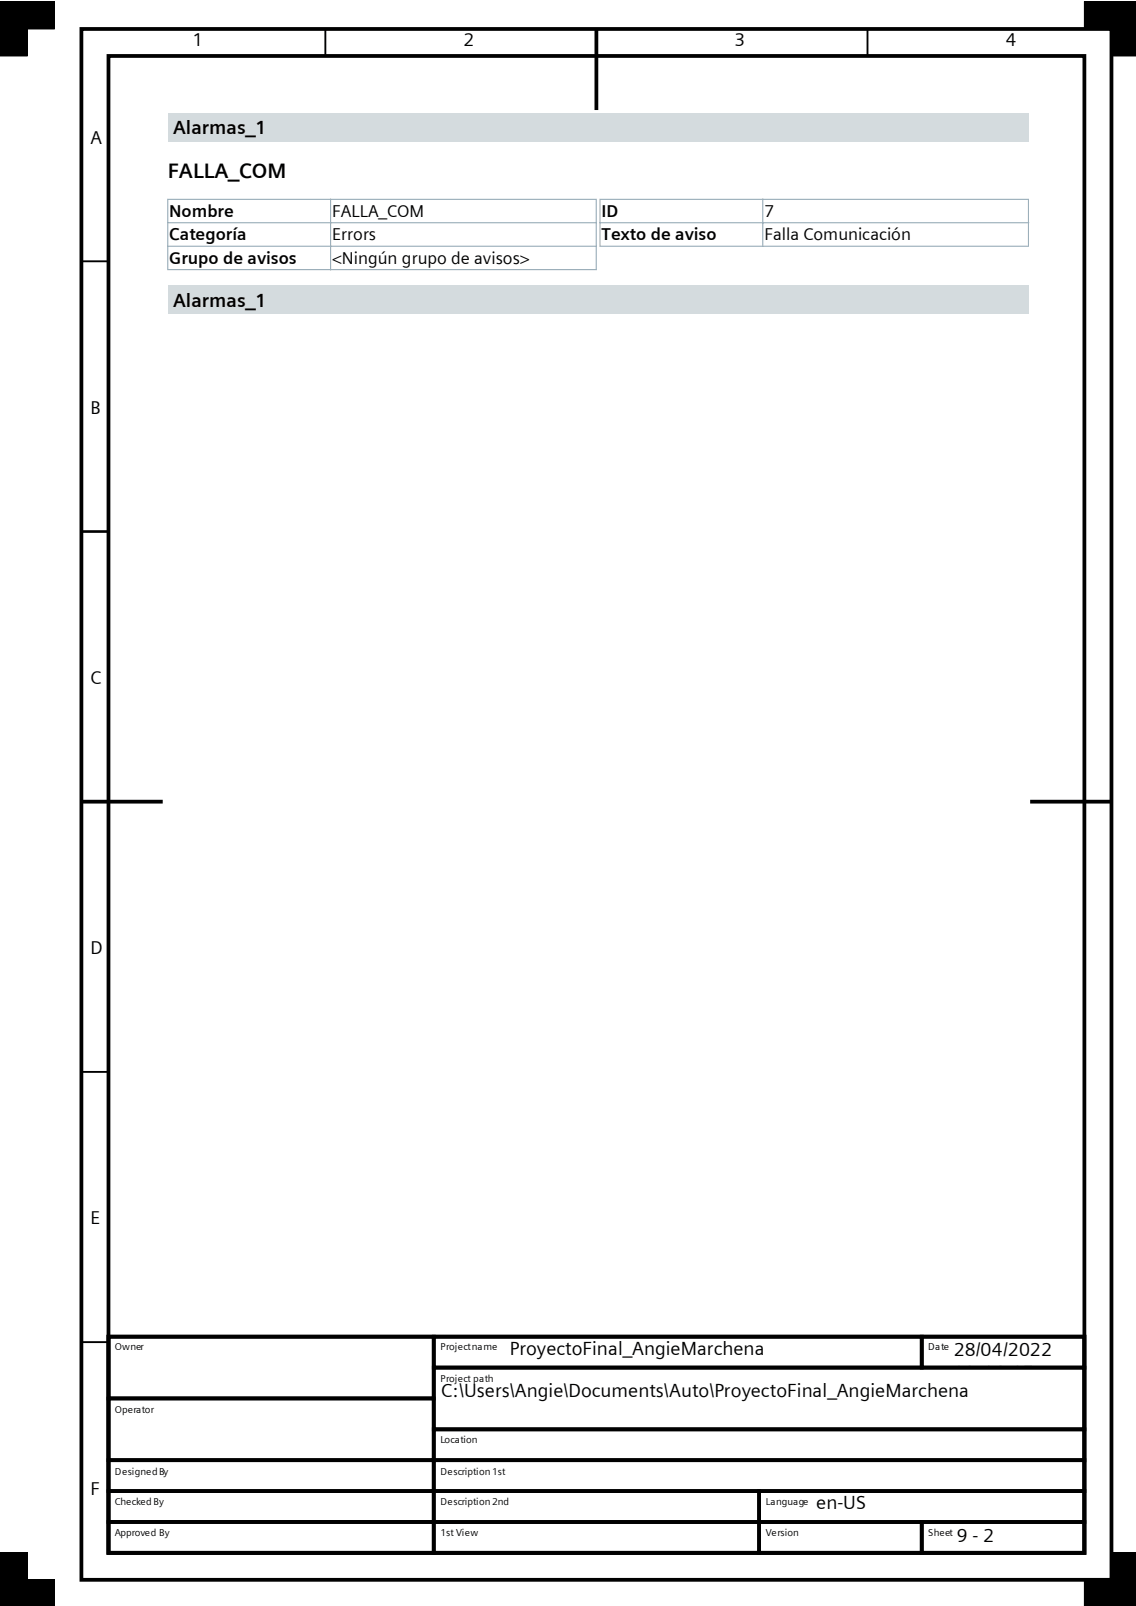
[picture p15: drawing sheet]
<svg xmlns="http://www.w3.org/2000/svg" width="210mm" height="297mm" viewBox="0 0 210 297" stroke-linecap="round" stroke-linejoin="round" font-family="sans-serif">
<defs><g id="words">
<text font-size="3.9" x="31" y="32.9">FALLA_COM</text>
<g font-size="3.5">
<text x="32" y="24.8">Alarmas_1</text>
<text x="32" y="56.7">Alarmas_1</text>
<text x="94.3" y="250.5">ProyectoFinal_AngieMarchena</text>
<text x="176.3" y="250.8">28/04/2022</text>
<text x="176.3" y="255">23:14:15</text>
<text x="81.5" y="258.4">C:\Users\Angie\Documents\Auto\ProyectoFinal_AngieMarchena</text>
<text x="150.9" y="279.1">en-US</text>
<text x="176.9" y="285.2">9 - 2</text>
</g>
<g font-size="3.4">
<text x="35.6" y="8.6">1</text>
<text x="85.7" y="8.6">2</text>
<text x="135.8" y="8.6">3</text>
<text x="185.9" y="8.6">4</text>
<text x="16.7" y="26.5">A</text>
<text x="16.7" y="76.5">B</text>
<text x="16.7" y="126.5">C</text>
<text x="16.7" y="176.4">D</text>
<text x="16.7" y="226.4">E</text>
<text x="16.7" y="276.4">F</text>
</g>
<g font-size="3.2">
<text x="31.3" y="40.1">Nombre</text>
<text x="61.4" y="40.1">FALLA_COM</text>
<text x="111.2" y="40.1">ID</text>
<text x="141.3" y="40.1">7</text>
<text x="31.3" y="44.5">Categoría</text>
<text x="61.4" y="44.5">Errors</text>
<text x="111.2" y="44.5">Texto de aviso</text>
<text x="141.3" y="44.5">Falla Comunicación</text>
<text x="31.3" y="48.8">Grupo de avisos</text>
<text x="61.4" y="48.8">&lt;Ningún grupo de avisos&gt;</text>
</g>
<g font-size="1.8">
<text x="21.2" y="249.7">Owner</text>
<text x="81.4" y="249.7">Project name</text>
<text x="171.6" y="249.7">Date</text>
<text x="81.4" y="255.5">Project path</text>
<text x="21.2" y="261.3">Operator</text>
<text x="81.4" y="266.9">Location</text>
<text x="21.2" y="272.7">Designed By</text>
<text x="81.4" y="272.7">Description 1st</text>
<text x="21.2" y="278.3">Checked By</text>
<text x="81.4" y="278.3">Description 2nd</text>
<text x="141.6" y="278.3">Language</text>
<text x="21.2" y="284.1">Approved By</text>
<text x="81.4" y="284.1">1st View</text>
<text x="141.6" y="284.1">Version</text>
<text x="171.6" y="284.1">Sheet</text>
</g>
</g></defs>
<path d="M60.2 5.4v5M160.4 5.4v5M15 48.3h5.1M15 98.3h5.1M15 198.2h5.1M15 248.2h5.1" fill="none" stroke="#000" stroke-width=".35"/>
<g fill="none" stroke="#000" stroke-width=".7" stroke-linecap="butt">
<path d="M15 5.4h190.5v286.8h-190.5zM20.1 10.4h180.4v276.8h-180.4zM110.3 5.4v14.9M15 148.3h15.1M190.4 148.3h15.1M20.1 247.2h60.1v11.4h-60.1zM20.1 258.6h60.1v11.4h-60.1zM20.1 247.2h180.4v40h-180.4zM80.2 247.2h90.2v5.7h-90.2zM80.2 252.9h120.3v11.4h-120.3zM170.4 247.2h30.1v5.7h-30.1zM20.1 270h60.1v5.8h-60.1z"/>
<path d="M20.1 275.8h60.1v5.7h-60.1zM80.2 264.3h120.3v5.7h-120.3zM80.2 270h120.3v5.8h-120.3zM80.2 275.8h60.1v5.7h-60.1zM140.3 275.8h60.2v5.7h-60.2zM20.1 281.5h60.1v5.7h-60.1zM80.2 281.5h60.1v5.7h-60.1zM140.3 281.5h30.1v5.7h-30.1zM170.4 281.5h30.1v5.7h-30.1z"/>
</g>
<path d="M0 .4h10v5h-10zM0 .4h5v10h-5zM200.5 .4h5v5h-5zM205.5 .4v10h4.6M205.5 .4h.1M205.5 .4h4.6M5 296.9v-9.7h-5v9.7v-4.7h10v4.7M210.1 292.2h-9.6v4.7M210.1 287.2h-4.6v9.7" fill="none" stroke="#000" stroke-width=".18"/>
<g fill="#000">
<path d="M0 .4h10v5h-10z" fill-rule="evenodd"/>
<path d="M0 .4h5v10h-5z" fill-rule="evenodd"/>
<path d="M200.5 .4h5v5h-5z" fill-rule="evenodd"/>
<path d="M205.5 .4h4.6v10h-4.6z" fill-rule="evenodd"/>
<path d="M0 292.2h10v4.7h-10z" fill-rule="evenodd"/>
<path d="M0 287.2h5v9.7h-5z" fill-rule="evenodd"/>
<path d="M200.5 292.2h9.6v4.7h-9.6z" fill-rule="evenodd"/>
<path d="M205.5 287.2h4.6v9.7h-4.6z" fill-rule="evenodd"/>
</g>
<path d="M31 21h159.1v5.2h-159.1z" fill="#d4dbde"/>
<path d="M31 36.9h159.1v13h-159.1z" fill="#fff"/>
<g fill="none" stroke="#8ca3b0" stroke-width=".18">
<path d="M30.9 36.9h79.4M31 36.8v13.2M61.1 36.8v13.2M110.2 36.8v13.2M110.8 36.9h79.4M110.9 36.8v8.8M141 36.8v8.8M190.1 36.8v8.8M30.9 41.2h79.4M30.9 45.5h79.4M30.9 49.9h79.4M110.8 41.2h79.4"/>
<path d="M110.8 45.5h79.4"/>
</g>
<path d="M31 52.9h159.1v5.2h-159.1z" fill="#d4dbde"/>
<use href="#words"/>
</svg>
